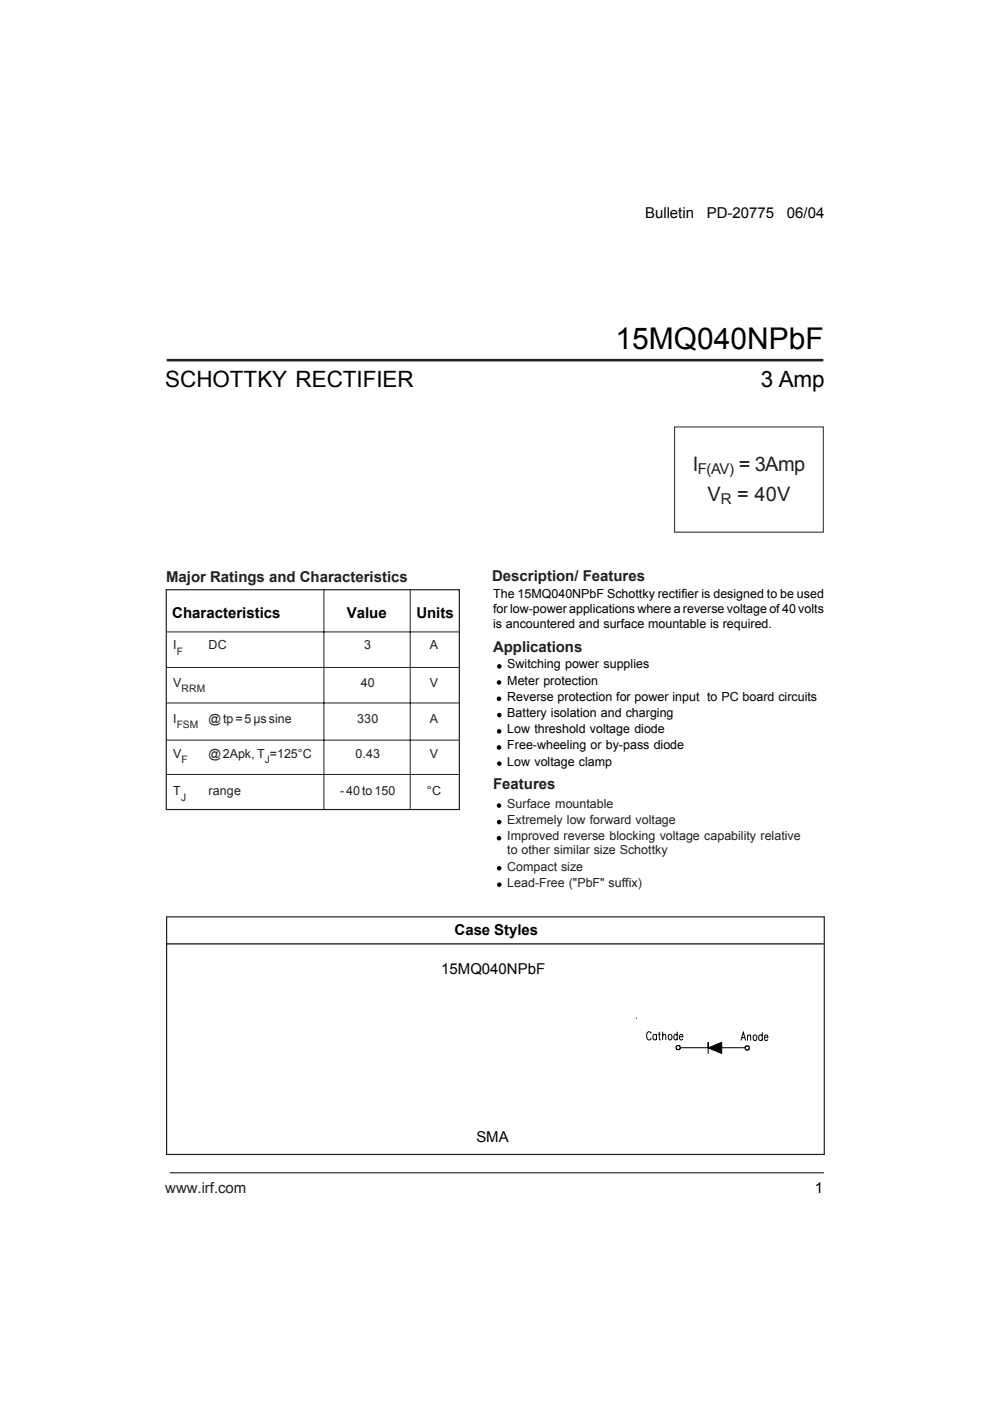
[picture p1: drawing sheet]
<svg xmlns="http://www.w3.org/2000/svg" width="210mm" height="297mm" viewBox="0 0 210 297" stroke-linecap="round" stroke-linejoin="round" font-family="sans-serif">
<defs><g id="words">
<text font-size="6.3" x="130.5" y="74">15MQ040NPbF</text>
<g font-size="4.8">
<text x="35" y="82.1">SCHOTTKY RECTIFIER</text>
<text x="161.3" y="82.1">3 Amp</text>
</g>
<g font-size="4.2" fill="#231f20">
<text x="146.9" y="100">I</text>
<text x="156.6" y="100">= 3Amp</text>
<text x="150" y="106.3">V</text>
<text x="156.3" y="106.3">= 40V</text>
</g>
<g font-size="3.2">
<text x="136.8" y="46.2">Bulletin</text>
<text x="149.9" y="46.2">PD-20775</text>
<text x="166.9" y="46.2">06/04</text>
<text x="36.5" y="131.1">Characteristics</text>
<text x="73.5" y="131.1">Value</text>
<text x="88.3" y="131.1">Units</text>
<text x="96.4" y="198.2">Case Styles</text>
<text x="93.6" y="206.5">15MQ040NPbF</text>
<text x="101" y="242.1">SMA</text>
<text x="172.8" y="253">1</text>
</g>
<g font-size="3.2" fill="#231f20">
<text x="147.9" y="100.6">F(AV)</text>
<text x="152.9" y="106.9">R</text>
<text x="35.2" y="123.4">Major Ratings and Characteristics</text>
<text x="104.3" y="123.2">Description/ Features</text>
<text x="104.6" y="138.1">Applications</text>
<text x="104.6" y="167.2">Features</text>
<text x="35" y="252.9">www.irf.com</text>
</g>
<g font-size="2.6">
<text x="104.6" y="126.9">The 15MQ040NPbF Schottky rectifier is designed to be used</text>
<text x="104.6" y="130.1">for low-power applications where a reverse voltage of 40 volts</text>
<text x="104.6" y="133.2">is ancountered and surface mountable is required.</text>
<text x="107.6" y="141.7">Switching power supplies</text>
<text x="107.6" y="145.1">Meter protection</text>
<text x="107.6" y="148.6">Reverse protection for power input to PC board circuits</text>
<text x="107.6" y="152">Battery isolation and charging</text>
<text x="107.6" y="155.5">Low threshold voltage diode</text>
<text x="107.6" y="158.9">Free-wheeling or by-pass diode</text>
<text x="107.6" y="162.3">Low voltage clamp</text>
</g>
<g font-size="2.6" fill="#231f20">
<text x="36.7" y="137.6">I</text>
<text x="44.2" y="137.6">DC</text>
<text x="77.2" y="137.6">3</text>
<text x="91.1" y="137.6">A</text>
<text x="36.7" y="145.6">V</text>
<text x="76.5" y="145.6">40</text>
<text x="91.1" y="145.6">V</text>
<text x="36.7" y="153.2">I</text>
<text x="44.2" y="153.2">@ tp = 5 µs sine</text>
<text x="75.7" y="153.2">330</text>
<text x="91.1" y="153.2">A</text>
<text x="36.7" y="160.6">V</text>
<text x="44.2" y="160.6">@2Apk, T =125°C</text>
<text x="75.4" y="160.6">0.43</text>
<text x="91.1" y="160.6">V</text>
<text x="36.7" y="168.5">T</text>
<text x="44.2" y="168.5">range</text>
<text x="72.1" y="168.5">- 40 to 150</text>
<text x="90.5" y="168.5">°C</text>
<text x="107.6" y="171.2">Surface mountable</text>
<text x="107.6" y="174.8">Extremely low forward voltage</text>
<text x="107.6" y="178.2">Improved reverse blocking voltage capability relative</text>
<text x="107.6" y="181.1">to other similar size Schottky</text>
<text x="107.6" y="184.6">Compact size</text>
<text x="107.6" y="188">Lead-Free (&quot;PbF&quot; suffix)</text>
</g>
<g font-size="2.2" fill="#231f20">
<text x="37.5" y="138.8">F</text>
<text x="38.5" y="146.8">RRM</text>
<text x="37.5" y="154.4">FSM</text>
<text x="38.5" y="161.9">F</text>
<text x="56.2" y="161.9">J</text>
<text x="38.4" y="169.8">J</text>
</g>
</g></defs>
<path d="M35.3 76.4h139.3" fill="none" stroke="#231f20" stroke-width=".55"/>
<path d="M36 248.7h138.7" fill="none" stroke="#000" stroke-width=".21"/>
<path d="M143 90.5h31.6v22.3h-31.6zM35.4 134h61.9M68.7 124.9v46.7M87 124.9v46.6M35.3 149h62.1M35.3 156.9h62M35.3 141.5h62M35.3 164.2h61.9" fill="none" stroke="#231f20" stroke-width=".21"/>
<path d="M35.3 125h62.1v46.6h-62.1zM35.3 194.4h139.5v50.4h-139.5z" fill="none" stroke="#231f20" stroke-width=".25"/>
<g fill="#000">
<circle cx="105.8" cy="158.5" r=".48"/>
<circle cx="105.8" cy="144.7" r=".48"/>
<circle cx="105.8" cy="148.1" r=".48"/>
<circle cx="105.8" cy="155.1" r=".48"/>
<circle cx="105.9" cy="141.3" r=".48"/>
<circle cx="105.9" cy="151.6" r=".48"/>
<circle cx="105.8" cy="177.7" r=".48"/>
<circle cx="105.8" cy="170.8" r=".48"/>
<circle cx="105.8" cy="174.3" r=".48"/>
<circle cx="105.9" cy="161.9" r=".48"/>
<circle cx="105.8" cy="184.1" r=".48"/>
</g>
<path d="M35.2 200.1h139.5" fill="none" stroke="#000" stroke-width=".25"/>
<path d="M134.8 215.9h29.9v12.3h-29.9z" fill="#fff"/>
<g fill="none" stroke="#000" stroke-width=".21">
<path d="M134.8 215.9h.1M138 219.1a.48 .48 0 0 0-.6-.3 .48 .48 0 0 0-.3 .6v.4a.49 .49 0 0 0 .3 .7 .49 .49 0 0 0 .6-.4M139.2 219.6l-.1-.2a.58 .58 0 0 0-.8 .4 .58 .58 0 0 0 .4 .7l.5-.3M139.2 219.3v1.2M139.6 219.3h.4M139.8 218.8v1.3l.1 .3 .2 .1M140.5 219.6l.3-.3 .3 .1 .1 1.1M140.5 218.8v1.7M141.9 219.4a.57 .57 0 0 1 .6 .4 .57 .57 0 0 1-.4 .7l-.4-.3zM143.6 219.6l-.1-.2a.56 .56 0 0 0-.7 .3 .56 .56 0 0 0 .2 .7l.4 .1 .2-.3M143.6 218.8v1.7M144.1 219.8h.7l-.1-.4a.58 .58 0 0 0-.7 .4 .58 .58 0 0 0 .4 .7h.2l.2-.3"/>
<path d="M158.5 219.8l.3-.4 .3 .1 .1 1.1M158.5 219.5v1.1M159.8 219.5a.58 .58 0 0 1 .8 .4 .58 .58 0 0 1-.4 .7 .61 .61 0 0 1-.6-.4 .61 .61 0 0 1 .2-.7zM161.6 219.7l-.1-.2a.58 .58 0 0 0-.7 .4 .58 .58 0 0 0 .4 .7l.4-.2M161.6 218.9v1.7M162 219.9h.8l-.1-.4a.58 .58 0 0 0-.7 .4 .58 .58 0 0 0 .3 .7l.5-.2M144.3 222.1h13.7M150.1 222.2l2.9-1.2v2.4zM150.1 221v2.4M157.1 220.6l.5-1.7 .5 1.7M157.3 220h.6"/>
<circle cx="143.8" cy="222.1" r=".47"/>
<circle cx="158.4" cy="222.2" r=".45"/>
</g>
<g fill="#000">
<path d="M150.1 222.2l2.9-1.2v2.4z"/>
<circle cx="105.9" cy="187.6" r=".48"/>
</g>
<use href="#words"/>
</svg>
